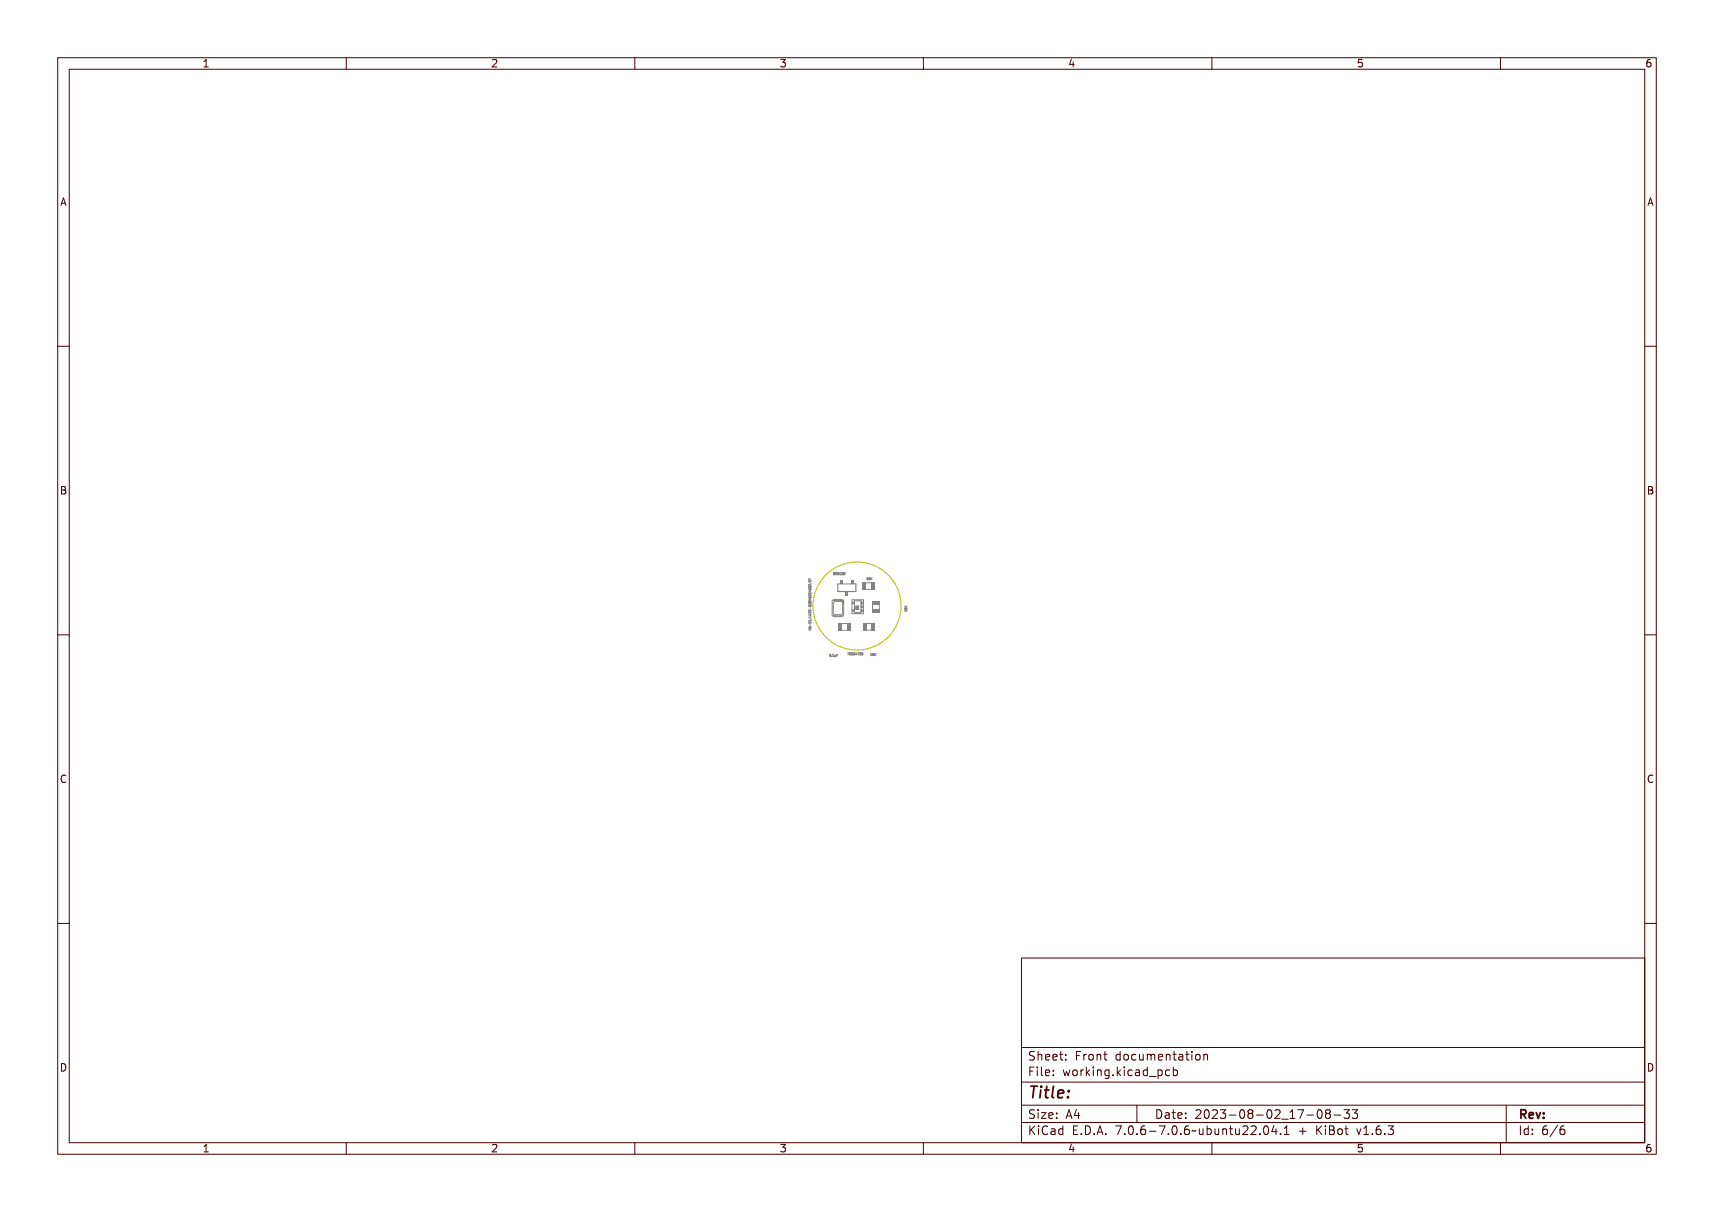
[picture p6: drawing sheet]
<svg xmlns="http://www.w3.org/2000/svg" width="297mm" height="210mm" viewBox="0 0 297 210" stroke-linecap="round" stroke-linejoin="round" font-family="sans-serif">
<defs><g id="words">
<text font-size="2.7" fill="#480000" x="178" y="190.3">Title:</text>
<g font-size="2" fill="#480000">
<text x="178" y="183.7">Sheet: Front documentation</text>
<text x="178" y="186.5">File: working.kicad_pcb</text>
<text x="178" y="193.9">Size: A4</text>
<text x="178" y="196.6">KiCad E.D.A. 7.0.6-7.0.6~ubuntu22.04.1 + KiBot v1.6.3</text>
<text x="200" y="193.9">Date: 2023-08-02_17-08-33</text>
<text x="263" y="196.6">Id: 6/6</text>
<text x="263" y="193.9">Rev:</text>
</g>
<g font-size="1.7" fill="#480000">
<text x="35" y="11.7">1</text>
<text x="85" y="11.7">2</text>
<text x="135" y="11.7">3</text>
<text x="185" y="11.7">4</text>
<text x="235" y="11.7">5</text>
<text x="285" y="11.7">6</text>
<text x="10.5" y="35.7">A</text>
<text x="285.5" y="35.7">A</text>
<text x="10.5" y="85.6">B</text>
<text x="285.5" y="85.6">B</text>
<text x="10.5" y="135.7">C</text>
<text x="285.5" y="135.7">C</text>
<text x="10.5" y="185.6">D</text>
<text x="285.5" y="185.6">D</text>
<text x="35" y="199.7">1</text>
<text x="85" y="199.7">2</text>
<text x="135" y="199.7">3</text>
<text x="185" y="199.7">4</text>
<text x="235" y="199.7">5</text>
<text x="285" y="199.7">6</text>
</g>
<g font-size=".5" fill="#848484">
<text x="144.7" y="99.6">BSS138</text>
<text x="150.1" y="100.5">10K</text>
<text x="157.2" y="105.8" transform="rotate(-90 157.2 105.8)">10K</text>
<text x="140.5" y="109.3" transform="rotate(-90 140.5 109.3)">45-21/LK2C-B38452C4CB2/2T</text>
<text x="143.6" y="113.8">0.1µF</text>
<text x="147.3" y="113.5">TCS34725</text>
<text x="151" y="113.6">10K</text>
</g>
</g></defs>
<g fill="none" stroke="#848484" stroke-width=".17">
<path d="M144.4 99.4h.1M144.5 99.4h.1M144.6 99.2h-.2v.4h.2M144.6 99.4h-.1M144.7 99.2l.3 .1-.1 .3h-.2zM144.8 99.4l.1 .2h-.1zM144.8 99.3l.1 .1zM145.1 99.3h.1l-.1 .1a.14 .14 0 0 1 .2 .1 .16 .16 0 0 1-.3 .1l.2-.1zM145.4 99.3h.1l-.1 .1a.14 .14 0 0 1 .2 .1 .16 .16 0 0 1-.3 .1l.2-.1zM145.7 99.3l.1-.1 .1 .4h-.2zM145.9 99.3h.2v.3h-.2l.2-.1-.1-.1 .1-.1zM146.3 99.3h.1v.3h-.2z"/>
<path d="M140.1 100.9l.5 .3M140.2 100.2v.2M140.2 100.3h.3M140.2 101.7v.1M140.2 109l.3 .1-.1 .2zM140.2 108.7v.2a.16 .16 0 0 1 .2-.2 .16 .16 0 0 1 .1 .2l-.1-.1v.1h-.2zM140.2 107.9l.3-.1v.2h-.3zM140.2 107.5l.4 .3zM140.2 107.4h.3v-.2v.2zM140.2 106.9l.1 .2 .2-.2-.1 .2 .1 .1h-.3l.1-.1zM140.2 104.9l.3 .1-.1 .1zM140.2 104.6v.1a.16 .16 0 0 1 .2-.1 .16 .16 0 0 1 .1 .2l-.1-.2v.2h-.2z"/>
<path d="M140.2 103.7l.3 .1-.1 .1zM140.2 102.5l.4 .2zM140.2 101.9v.1l.3 .1h-.3v.1zM140.2 101.7h.1M140.2 106.4l.2 .1 .1-.1a.17 .17 0 0 1-.2 .2 .17 .17 0 0 1-.1-.2zM140.2 104l.2 .2 .1-.2a.17 .17 0 0 1-.2 .2 .17 .17 0 0 1-.1-.2zM140.2 103.4l.2 .2 .1-.2a.17 .17 0 0 1-.2 .2 .17 .17 0 0 1-.1-.2zM140.2 108.2l.3 .1v-.2v.2l-.2-.1-.1 .1zM140.2 106.7l.3 .1v-.1v.2l-.2-.2-.1 .2zM140.2 105.5h.3v.2l-.1-.2v.1l-.2-.1v.2zM140.2 105.2h.3v.1l-.3 .1zM140.2 104.3l.3 .2v-.2v.2l-.2-.2-.1 .2z"/>
<path d="M140.2 102.8l.3 .2v-.2v.2l-.2-.1-.1 .1zM140.2 102.2l.3 .2v-.2v.2l-.2-.1-.1 .1zM140.2 105.8h.3v.2h-.3zM140.2 103.1h.3v.2h-.3zM140.2 109.1h.2v.1zM140.2 105h.2v.1zM140.2 103.8h.2v.1zM140.2 105.8l.1 .1zM140.2 103.2l.1 .1zM140.3 101.7h.1M140.3 101.7l.2-.1v.2M140.3 101.7v.1"/>
<path d="M140.4 108.5v.1zM140.4 106.1v.1zM140.4 105.8l.1 .1h-.1zM140.4 103.2l.1 .1h-.1zM140.5 100.5v.3l-.2-.3-.1 .2M140.5 101.3v.2l-.2-.2-.1 .2M143.8 113.4v.3zM144.1 113.7v.1zM144.3 113.4h.1l.1 .4h-.2zM144.6 113.5l.1 .2 .1-.2v.2h-.2v.2zM144.9 113.4h.2h-.2l.2 .2h-.2v.2zM146.9 113.1h.2"/>
<path d="M147 113.1v.4M147.3 113.1h.2l-.1 .1v.3zM147.6 113.2h.2l-.2 .1 .2 .2a.18 .18 0 0 1-.2-.1 .18 .18 0 0 1 0-.2zM147.6 103.9h2v2.4h-2zM147.9 113.2h.2l-.2 .1a.14 .14 0 0 1 .2 .1 .14 .14 0 0 1-.2 .1l.2-.1zM148.1 104.1h1.1v2.1h-1.1zM148.2 113.2h.2l-.1 .3h-.1l.1-.1-.1-.1 .1-.1zM148.3 105h.5v.6h-.5zM148.3 105.2h.5M148.3 105.5h.5M148.3 105.3h.5M148.5 105v.6"/>
<path d="M148.6 113.1l.1 .4-.2-.1zM148.6 113.2v.2h-.1zM148.6 105v.6M148.8 113.1h.2l-.1 .4v-.3zM149.1 113.2a.16 .16 0 0 1 .2 .1 .16 .16 0 0 1-.2 .2h.2h-.2l.1-.3zM149.4 113.1h.2l-.2 .1a.16 .16 0 0 1 .2 .2 .16 .16 0 0 1-.2 .1l.1-.1-.1-.1zM150.1 100.1h.2l.1 .4h-.2zM150.5 100.2v.3zM150.7 100.1l.1 .2 .2-.2-.2 .2 .2 .2-.2-.2-.1 .2zM150.8 113.6h.3M150.9 113.3h-.1M151 113.3h.2l.1 .3h-.2z"/>
<path d="M151.4 113.3v.3zM151.6 113.3l.1 .1 .2-.1-.2 .1 .2 .2-.2-.2-.1 .2zM156.8 105.6l.4-.1v.2h-.4zM156.8 104.9l.2 .2 .2-.2-.2 .2 .2 .1h-.4l.2-.1zM156.8 105.3h.3zM156.9 105.9h.1M157.1 105.7v.2"/>
<circle cx="146.3" cy="99.3" r=".06"/>
<circle cx="146.3" cy="99.5" r=".07"/>
<circle cx="140.3" cy="105.3" r=".06"/>
<circle cx="140.4" cy="105.3" r=".07"/>
<circle cx="143.8" cy="113.6" r=".17"/>
<circle cx="143.8" cy="113.6" r=".03"/>
<circle cx="150.5" cy="100.3" r=".17"/>
<circle cx="150.5" cy="100.3" r=".03"/>
<circle cx="151.4" cy="113.4" r=".17"/>
<circle cx="151.4" cy="113.4" r=".03"/>
<circle cx="157" cy="105.4" r=".17"/>
<circle cx="157" cy="105.3" r=".03"/>
</g>
<g fill="#848484">
<path d="M149.2 104.9l.4 .1v.3l-.4 .1z" fill-rule="evenodd"/>
<path d="M148.7 104.1h.6l.1 .2h.2v.4h-.4v-.6z" fill-rule="evenodd"/>
<path d="M149.2 105.6h.4v.4h-.2l-.1 .2h-.3l-.1-.1h.3z" fill-rule="evenodd"/>
<path d="M147.7 105.6h.4v.5h.4v.1h-.5l-.1-.2h-.2z" fill-rule="evenodd"/>
<path d="M147.7 104.3h.2l.1-.2h.5h-.4v.6h-.4z" fill-rule="evenodd"/>
</g>
<path d="M150.1 109.2h.9M150.1 108h.9" fill="none" stroke="#848484" stroke-width=".17"/>
<g fill="#848484">
<path d="M151 107.9h.6v1.4h-.6z" fill-rule="evenodd"/>
<path d="M149.5 107.9h.6v1.4h-.6z" fill-rule="evenodd"/>
</g>
<path d="M150.1 101h.8M150.1 102.2h.8" fill="none" stroke="#848484" stroke-width=".17"/>
<g fill="#848484">
<path d="M149.5 100.9h.6v1.3h-.6z" fill-rule="evenodd"/>
<path d="M150.9 100.9h.7v1.3h-.7z" fill-rule="evenodd"/>
</g>
<path d="M144.2 104h2v2.7h-2zM144.4 104.4l.3-.2h1l.3 .2v1.8l-.2 .3h-1.1l-.3-.1zM144.5 106.7v.2h1.4v-.2M144.5 104v-.1h1.4l.2 .4-.1-.2M145.7 104l.5 .5M146 108h.8M146 109.2h.8" fill="none" stroke="#848484" stroke-width=".17"/>
<g fill="#848484">
<path d="M145.3 108h.7v1.3h-.7z" fill-rule="evenodd"/>
<path d="M146.8 108h.6v1.3h-.6z" fill-rule="evenodd"/>
</g>
<path d="M151.2 104.8v.8M152.4 104.8v.8" fill="none" stroke="#848484" stroke-width=".17"/>
<g fill="#848484">
<path d="M151.1 104.2h1.3v.6h-1.3z" fill-rule="evenodd"/>
<path d="M151.1 105.6h1.3v.7h-1.3z" fill-rule="evenodd"/>
</g>
<path d="M145.2 101.2v1.3h3.1v-1.3" fill="none" stroke="#848484" stroke-width=".2"/>
<path d="M145.2 101.2h3.1" fill="none" stroke="#848484" stroke-width=".17"/>
<g fill="#848484">
<path d="M147.5 100.5h.4v.6h-.4z" fill-rule="evenodd"/>
<path d="M146.5 102.5h.5v.6h-.5z" fill-rule="evenodd"/>
<path d="M145.6 100.5h.4v.6h-.4z" fill-rule="evenodd"/>
</g>
<circle cx="148.5" cy="105" r="7.6" fill="none" stroke="#c2c200" stroke-width=".17"/>
<g fill="none" stroke="#480000" stroke-width=".17">
<path d="M10 10h277v190h-277zM12 12h273v186h-273zM60 10v2M110 10v2M160 10v2M210 10v2M260 10v2M10 60h2M285 60h2M10 110h2M285 110h2M10 160h2"/>
<path d="M285 160h2M177 166h108v32h-108zM60 198v2M110 198v2M160 198v2M177 181.5h108M177 187.5h108M177 191.5h108M177 194.5h108M178.1 195.2h.2v.6l.6-.6h.3l-.6 .6 .6 .8h-.2l-.5-.7-.2 .2v.5h-.2zM178.2 185h.9v.2h-.7v.4h.6v.2h-.6v.7h-.2zM178.3 182.4l.5-.1h.2v.2a.31 .31 0 0 0-.5-.1 .31 .31 0 0 0 0 .5 .5 .5 0 0 1 .6 .6 .5 .5 0 0 1-.8 .2l-.1-.2a.34 .34 0 0 0 .4 .1 .34 .34 0 0 0 .1-.5 .47 .47 0 0 1-.5-.2 .47 .47 0 0 1 .1-.5z"/>
<path d="M178.3 192.5l.5-.1h.2v.2a.31 .31 0 0 0-.5-.1 .31 .31 0 0 0 0 .5 .5 .5 0 0 1 .6 .6 .5 .5 0 0 1-.8 .2l-.1-.2a.34 .34 0 0 0 .4 .1 .34 .34 0 0 0 .1-.5 .47 .47 0 0 1-.5-.2 .47 .47 0 0 1 .1-.5zM179.4 182.2h.2v.6a.35 .35 0 0 1 .4-.1 .35 .35 0 0 1 .2 .4v.6h-.2v-.8h-.4v.8h-.2zM179.5 185.4h.4v.9h.4v.2h-.9v-.2h.3v-.8h-.2zM179.5 192.8h.4v.9h.4v.1h-.9v-.1h.3v-.8h-.2zM179.5 195.6h.4v.9h.4v.1h-.9v-.1h.3v-.8h-.2zM179.7 184.9h.2v.3h-.2zM179.7 192.3h.2v.3h-.2zM179.7 195.1h.2v.3h-.2zM180.6 184.9h.4v1.3l.4 .1v.2l-.5-.2v-1.2h-.3zM180.6 192.8h.8v.1l-.6 .8h.6v.1h-.8v-.1l.6-.8h-.6zM180.7 182.8a.49 .49 0 0 1 .6-.1 .49 .49 0 0 1 .2 .5h-.8a.42 .42 0 0 0 .3 .4 .42 .42 0 0 0 .4-.1v.2a.6 .6 0 0 1-.8-.1 .6 .6 0 0 1 .1-.8zM180.7 195.4l.5-.2h.3v.2a.43 .43 0 0 0-.6 0 .43 .43 0 0 0-.2 .5 .43 .43 0 0 0 .2 .5 .43 .43 0 0 0 .6 0v.2a.66 .66 0 0 1-.8-.1 .66 .66 0 0 1-.1-.8z"/>
<path d="M180.8 182.9l.4-.1 .1 .3h-.6zM181.8 195.6h.2a.45 .45 0 0 1 .5 0 .45 .45 0 0 1 .1 .4v.6h-.1v-.1a.38 .38 0 0 1-.5 .2 .38 .38 0 0 1-.2-.5 .38 .38 0 0 1 .4-.2h.3a.35 .35 0 0 0-.3-.4 .35 .35 0 0 0-.4 .2zM181.9 182.8a.49 .49 0 0 1 .6-.1 .49 .49 0 0 1 .2 .5h-.8a.42 .42 0 0 0 .3 .4 .42 .42 0 0 0 .5-.1v.2a.6 .6 0 0 1-.9-.1 .6 .6 0 0 1 .1-.8zM181.9 185.5a.49 .49 0 0 1 .6-.1 .49 .49 0 0 1 .2 .5h-.8a.42 .42 0 0 0 .3 .4 .42 .42 0 0 0 .5-.1v.2a.6 .6 0 0 1-.9-.1 .6 .6 0 0 1 .1-.8zM181.9 192.9a.49 .49 0 0 1 .6-.1 .49 .49 0 0 1 .2 .5h-.8a.42 .42 0 0 0 .3 .4 .42 .42 0 0 0 .5-.1v.2a.6 .6 0 0 1-.9-.1 .6 .6 0 0 1 .1-.8zM182 196.2l.5-.1a.31 .31 0 0 1-.2 .4 .31 .31 0 0 1-.4-.1zM182 182.9l.4-.1 .1 .3h-.6zM182 185.6l.4-.1 .1 .3h-.6zM182 193l.4-.1 .1 .3h-.6zM183 195.7l.4-.2 .2 .2v-.6h.2v1.5h-.2v-.1a.42 .42 0 0 1-.5 .1 .42 .42 0 0 1-.2-.5zM183.2 195.8l.1-.1a.4 .4 0 0 1 .3 .4 .4 .4 0 0 1-.3 .4l-.2-.2zM183.2 182.3h.2v.4h.4v.1h-.4l.1 .8h.3v.1h-.2a.3 .3 0 0 1-.4-.3v-.6h-.3v-.1h.3z"/>
<path d="M183.3 185.4h.2v.3h-.2zM183.3 186.2h.2v.3h-.2zM183.3 192.8h.2v.3h-.2zM183.3 193.6h.2v.2h-.2zM184.5 182.7h.2v.3h-.2zM184.5 183.5h.2v.2h-.2zM185.2 185.4h.2l.2 .8 .1-.5h.2l.2 .5 .1-.8h.2l-.2 1.1h-.2l-.2-.7-.2 .7h-.1zM185.4 195.2h.9v.2h-.7v.4h.6v.2h-.6v.5h.7v.1h-.9zM185.7 192.4h.2l.5 1.4h-.2l-.1-.3h-.5l-.1 .3h-.2zM185.8 192.6l.2 .7h-.4zM186.6 182.3h.9v.2h-.7v.4h.6v.2h-.6v.6h-.2zM186.7 185.5a.52 .52 0 0 1 .8 .4 .52 .52 0 0 1-.8 .4l-.1-.4z"/>
<path d="M186.8 185.6l.1-.1a.39 .39 0 0 1 .4 .4 .39 .39 0 0 1-.4 .4l-.1-.2zM186.9 196.4h.2v.2h-.2zM187.1 192.4h.2v.9h.2v.2h-.2v.3h-.2v-.3h-.6v-.2zM187.1 192.6v.7h-.4zM187.8 195.2a.76 .76 0 0 1 .9 .7 .76 .76 0 0 1-.9 .7zM188 195.4a.57 .57 0 0 1 .5 .5 .57 .57 0 0 1-.5 .6zM188 182.7h.2v.2a.3 .3 0 0 1 .3-.3 .3 .3 0 0 1 .3 .3 .37 .37 0 0 0-.5-.1 .37 .37 0 0 0-.1 .4v.5h-.2zM188 185.4h.2v.2a.3 .3 0 0 1 .3-.3 .3 .3 0 0 1 .3 .3 .37 .37 0 0 0-.5-.1 .37 .37 0 0 0-.1 .4v.6h-.2zM189.1 184.9h.1v.9l.5-.4h.2l-.4 .4 .5 .7h-.2l-.4-.6-.2 .1v.5h-.1zM189.1 182.8a.52 .52 0 0 1 .8 .4 .52 .52 0 0 1-.8 .4l-.1-.4zM189.2 182.9l.1-.1a.39 .39 0 0 1 .4 .4 .39 .39 0 0 1-.4 .4l-.1-.2zM189.3 196.4h.3v.2h-.3z"/>
<path d="M190.2 182.7h.2v.1a.35 .35 0 0 1 .4-.1 .35 .35 0 0 1 .3 .4v.6h-.2l-.1-.8h-.3l-.1 .8h-.2zM190.3 185.4h.4v.9h.4v.2h-.9v-.2h.4v-.8h-.3zM190.5 195.2h.3l.4 1.4h-.2l-.1-.3h-.5l-.1 .3h-.2zM190.6 184.9h.1v.3h-.1zM190.6 195.4l.2 .7h-.4zM191.4 185.4h.2v.1a.35 .35 0 0 1 .4-.1 .35 .35 0 0 1 .3 .4v.7h-.2l-.1-.9h-.3l-.1 .9h-.2zM191.7 182.3h.1v.4h.4v.1h-.4l.1 .8h.3v.1h-.2a.3 .3 0 0 1-.3-.3v-.6h-.3v-.1h.3zM191.7 196.4h.3v.2h-.3zM192.7 185.5l.3-.2 .3 .2v-.1h.2v1a.53 .53 0 0 1-.8 .4v-.2a.36 .36 0 0 0 .4 .1 .36 .36 0 0 0 .2-.4l-.1 .1a.53 .53 0 0 1-.7-.3 .53 .53 0 0 1 .2-.6zM192.8 185.6l.1-.1a.39 .39 0 0 1 .4 .4 .39 .39 0 0 1-.4 .4l-.1-.2zM193.8 195.2h.9l-.5 1.4h-.2l.5-1.2h-.7zM193.9 182.8l.3-.2 .3 .2v-.6h.2v1.5h-.2v-.1a.42 .42 0 0 1-.6 .1 .42 .42 0 0 1-.1-.5z"/>
<path d="M194.1 182.8a.4 .4 0 0 1 .4 .4 .4 .4 0 0 1-.4 .4l-.2-.4zM194.1 186.2h.3v.3h-.3zM195.1 184.9h.2v.9l.4-.4h.3l-.5 .4 .5 .7h-.2l-.4-.6-.1 .1v.5h-.2zM195.1 182.8a.52 .52 0 0 1 .8 .4 .52 .52 0 0 1-.8 .4l-.1-.4zM195.2 182.9l.1-.1a.39 .39 0 0 1 .4 .4 .39 .39 0 0 1-.4 .4l-.1-.2zM195.3 196.4h.3v.2h-.3zM196.3 185.4h.5v.9h.3v.2h-.9v-.2h.4v-.8h-.3zM196.3 195.4a.5 .5 0 0 1 .7-.1 .5 .5 0 0 1 .1 .6 .52 .52 0 0 1-.4 .8 .52 .52 0 0 1-.5-.8zM196.4 182.8a.39 .39 0 0 1 .4-.2 .39 .39 0 0 1 .3 .3 .4 .4 0 0 0-.6 0 .4 .4 0 0 0 0 .6 .4 .4 0 0 0 .6 0 .41 .41 0 0 1-.4 .3 .41 .41 0 0 1-.4-.3v-.5zM196.5 195.4a.57 .57 0 0 1 .4 .9l-.3 .2a.86 .86 0 0 1-.1-1.1zM196.6 184.9h.2v.3h-.2zM197 191.5v3"/>
<path d="M197.4 182.7h.2v.8l.2 .1 .3-.2v-.7h.2v1h-.2v-.1a.35 .35 0 0 1-.4 .2 .35 .35 0 0 1-.3-.5zM197.6 185.5a.39 .39 0 0 1 .4-.2 .39 .39 0 0 1 .3 .3 .4 .4 0 0 0-.6 0 .4 .4 0 0 0 0 .6 .4 .4 0 0 0 .6 0 .41 .41 0 0 1-.4 .3 .41 .41 0 0 1-.4-.3v-.5zM197.7 196.4h.3v.2h-.3zM198.6 182.7h.1l.2-.1a.22 .22 0 0 0 .2 .2 .22 .22 0 0 0 .2-.2l.2 .3 .1 .8h-.2v-.8l-.1-.1-.2 .1v.8h-.1v-.8l-.2-.1-.1 .1v.8h-.1zM198.7 185.4h.1a.45 .45 0 0 1 .5 0 .45 .45 0 0 1 .2 .4v.7h-.2v-.2a.38 .38 0 0 1-.5 .2 .38 .38 0 0 1-.2-.5 .38 .38 0 0 1 .5-.2h.2a.35 .35 0 0 0-.3-.4 .35 .35 0 0 0-.3 .2zM198.7 195.4l.5-.2h.2v.2a.43 .43 0 0 0-.5 0 .43 .43 0 0 0-.1 .5 .48 .48 0 0 1 .7 0 .48 .48 0 0 1-.1 .7 .48 .48 0 0 1-.7-.1l-.1-.6zM198.8 186l.5-.1a.31 .31 0 0 1-.1 .4 .31 .31 0 0 1-.4-.1zM198.9 195.9a.29 .29 0 0 1 .4 .1 .29 .29 0 0 1-.1 .4 .29 .29 0 0 1-.4-.1zM199.9 185.5l.3-.2 .3 .2v-.6h.2v1.6h-.2v-.2a.42 .42 0 0 1-.5 .1 .42 .42 0 0 1-.2-.5zM199.9 182.8a.49 .49 0 0 1 .6-.1 .49 .49 0 0 1 .2 .5h-.7a.42 .42 0 0 0 .2 .4 .42 .42 0 0 0 .5-.1v.2a.6 .6 0 0 1-.8-.1 .6 .6 0 0 1 0-.8zM200 196h.5v.2h-.5zM200 185.6l.1-.1a.39 .39 0 0 1 .4 .4 .39 .39 0 0 1-.4 .4l-.1-.2z"/>
<path d="M200.1 182.9l.3-.1 .2 .3h-.6zM200.1 192.4a.76 .76 0 0 1 1 .7 .76 .76 0 0 1-1 .7zM200.3 192.6a.57 .57 0 0 1 .6 .5 .57 .57 0 0 1-.6 .6zM200.9 186.8l1.2 .1zM201 195.2h.9l-.5 1.4h-.2l.5-1.2h-.7zM201.1 182.7h.1v.1a.35 .35 0 0 1 .5-.1 .35 .35 0 0 1 .2 .4v.6h-.2v-.8h-.4l-.1 .8h-.1zM201.4 192.8h.2a.45 .45 0 0 1 .5 0 .45 .45 0 0 1 .1 .4v.6h-.1v-.1a.38 .38 0 0 1-.5 .2 .38 .38 0 0 1-.2-.5 .38 .38 0 0 1 .4-.2h.3a.35 .35 0 0 0-.3-.4 .35 .35 0 0 0-.4 .2zM201.6 193.4l.5-.1a.31 .31 0 0 1-.2 .4 .31 .31 0 0 1-.4-.1zM202.2 185.4h.2v.1a.46 .46 0 0 1 .6 0 .46 .46 0 0 1 .1 .6 .39 .39 0 0 1-.2 .4 .39 .39 0 0 1-.5-.2v.6h-.2zM202.5 182.3h.2v.4h.4v.1h-.4v.8h.4v.1h-.2a.3 .3 0 0 1-.4-.3v-.6h-.3v-.1h.3zM202.5 185.6l.1-.1a.4 .4 0 0 1 .4 .4 .4 .4 0 0 1-.4 .4l-.2-.2zM202.5 196.4h.3v.2h-.3z"/>
<path d="M202.8 192.4h.2v.4h.4v.1h-.4l.1 .8h.3v.1h-.2a.3 .3 0 0 1-.4-.3v-.6h-.3v-.1h.3zM203.5 182.7h.2a.45 .45 0 0 1 .4 0 .45 .45 0 0 1 .2 .4v.6h-.2v-.1a.38 .38 0 0 1-.5 .2 .38 .38 0 0 1-.2-.5 .38 .38 0 0 1 .5-.2h.2a.35 .35 0 0 0-.2-.4 .35 .35 0 0 0-.4 .2zM203.5 195.4a.5 .5 0 0 1 .7-.1 .5 .5 0 0 1 .1 .6 .52 .52 0 0 1-.4 .8 .52 .52 0 0 1-.5-.8zM203.6 185.5a.39 .39 0 0 1 .4-.2 .39 .39 0 0 1 .3 .3 .4 .4 0 0 0-.5 0 .4 .4 0 0 0 0 .6 .4 .4 0 0 0 .5 0 .41 .41 0 0 1-.4 .3 .41 .41 0 0 1-.4-.3v-.5zM203.7 183.3l.4-.1a.31 .31 0 0 1-.1 .4 .31 .31 0 0 1-.4-.1zM203.7 195.4a.57 .57 0 0 1 .4 .9l-.2 .2a.86 .86 0 0 1-.2-1.1zM203.9 192.9a.49 .49 0 0 1 .6-.1 .49 .49 0 0 1 .2 .5h-.8a.42 .42 0 0 0 .3 .4 .42 .42 0 0 0 .5-.1v.2a.6 .6 0 0 1-.9-.1 .6 .6 0 0 1 .1-.8zM204 193l.4-.1 .1 .3h-.6zM204.7 184.9h.1v.6a.45 .45 0 0 1 .7 0 .45 .45 0 0 1 0 .6 .39 .39 0 0 1-.2 .4 .39 .39 0 0 1-.5-.2v.2h-.1zM204.9 182.3h.2v.4h.4v.1h-.4v.8h.4v.1h-.2a.3 .3 0 0 1-.4-.3v-.6h-.3v-.1h.3zM204.9 185.6l.1-.1a.39 .39 0 0 1 .4 .4 .39 .39 0 0 1-.4 .4l-.1-.2zM204.9 196.4h.3v.2h-.3z"/>
<path d="M205.3 192.8h.2v.3h-.2zM205.3 193.6h.2v.2h-.2zM205.9 182.7h.5v.9h.3v.1h-.9v-.1h.4v-.8h-.3zM205.9 195.4l.5-.2h.2v.2a.43 .43 0 0 0-.5 0 .43 .43 0 0 0-.1 .5 .48 .48 0 0 1 .7 0 .48 .48 0 0 1-.1 .7 .48 .48 0 0 1-.7-.1l-.1-.6zM206.1 195.9a.29 .29 0 0 1 .4 .1 .29 .29 0 0 1-.1 .4 .29 .29 0 0 1-.4-.1zM206.2 182.2h.2v.3h-.2zM207 196l.3-.1 .5 .1 .2-.1a.38 .38 0 0 1-.7 .2l-.3 .1zM207.1 182.8a.52 .52 0 0 1 .8 .4 .52 .52 0 0 1-.8 .4l-.1-.4zM207.3 182.9l.1-.1a.39 .39 0 0 1 .4 .4 .39 .39 0 0 1-.4 .4l-.2-.2zM207.4 192.5a.53 .53 0 0 1 .8 .1 .53 .53 0 0 1-.3 .7l-.3 .4h.7v.1h-.9v-.1l.3-.4a.49 .49 0 0 0 .2-.7l-.5 .1zM208.3 182.7h.1v.1a.35 .35 0 0 1 .5-.1 .35 .35 0 0 1 .2 .4v.6h-.2v-.8h-.4l-.1 .8h-.1zM208.3 195.6h.1l.1 .8 .2 .1 .2-.2v-.7h.2v1h-.2v-.1a.35 .35 0 0 1-.4 .2 .35 .35 0 0 1-.2-.5z"/>
<path d="M208.7 192.6a.5 .5 0 0 1 .6-.1 .5 .5 0 0 1 .2 .6 .52 .52 0 0 1-.5 .8 .52 .52 0 0 1-.4-.8zM208.9 192.6a.57 .57 0 0 1 .4 .9l-.3 .2a.86 .86 0 0 1-.1-1.1zM209.5 195.1h.2v.6a.45 .45 0 0 1 .6-.1 .45 .45 0 0 1 .1 .7 .39 .39 0 0 1-.3 .4 .39 .39 0 0 1-.4-.2v.1h-.2zM209.7 195.8l.1-.1a.4 .4 0 0 1 .4 .4 .4 .4 0 0 1-.4 .4l-.1-.2zM209.8 192.5a.53 .53 0 0 1 .8 .1 .53 .53 0 0 1-.3 .7l-.3 .4h.7v.1h-.9v-.1l.3-.4a.49 .49 0 0 0 .2-.7l-.5 .1zM210 198v2M210.7 195.6h.2v.8l.2 .1 .2-.2v-.7h.2v1h-.2v-.1a.35 .35 0 0 1-.4 .2 .35 .35 0 0 1-.2-.5zM211 192.4a.46 .46 0 0 1 .6 0 .46 .46 0 0 1 .1 .6l-.1 .1a.45 .45 0 0 1 .2 .6 .45 .45 0 0 1-.6 .2l-.2-.1v-.2a.35 .35 0 0 0 .5 .1 .35 .35 0 0 0 0-.5h-.3v-.2a.28 .28 0 0 0 .4-.1 .28 .28 0 0 0 0-.3 .28 .28 0 0 0-.4 0h-.2zM211.9 195.6h.2v.1a.35 .35 0 0 1 .4-.1 .35 .35 0 0 1 .2 .4v.6h-.2v-.8h-.4v.8h-.2zM212.4 193.2h.5v.2h-.5zM213.3 195.2h.2v.4h.4v.1h-.4v.8h.4v.1h-.2a.3 .3 0 0 1-.4-.3v-.6h-.3v-.1h.3zM213.5 192.6a.5 .5 0 0 1 .6-.1 .5 .5 0 0 1 .2 .6 .52 .52 0 0 1-.5 .8 .52 .52 0 0 1-.4-.8z"/>
<path d="M213.7 192.6a.57 .57 0 0 1 .4 .9l-.3 .2a.86 .86 0 0 1-.1-1.1zM214.3 195.6h.2v.8l.2 .1 .2-.2v-.7h.2v1h-.2v-.1a.35 .35 0 0 1-.4 .2 .35 .35 0 0 1-.2-.5zM214.7 192.5a.41 .41 0 0 1 .7-.1 .41 .41 0 0 1-.2 .7 .42 .42 0 0 1 .2 .6 .42 .42 0 0 1-.7 0 .42 .42 0 0 1 .2-.6l-.3-.2zM215.5 195.3a.53 .53 0 0 1 .8 .1 .53 .53 0 0 1-.3 .7l-.3 .4h.6v.1h-.9v-.1l.4-.4a.49 .49 0 0 0 .2-.8l-.5 .2zM216 193.2h.5v.2h-.5zM216.7 195.3a.53 .53 0 0 1 .8 .1 .53 .53 0 0 1-.3 .7l-.3 .4h.6v.1h-.9v-.1l.4-.4a.49 .49 0 0 0 .2-.8l-.5 .2zM217.1 192.6a.5 .5 0 0 1 .7-.1 .5 .5 0 0 1 .1 .6 .52 .52 0 0 1-.5 .8 .52 .52 0 0 1-.4-.8zM217.3 192.6a.57 .57 0 0 1 .4 .9l-.3 .2a.86 .86 0 0 1-.1-1.1zM218.2 196.4h.2v.2h-.2zM218.2 192.5a.53 .53 0 0 1 .8 .1 .53 .53 0 0 1-.3 .7l-.3 .4h.7v.1h-.9v-.1l.3-.4a.49 .49 0 0 0 .2-.7l-.5 .1zM219.2 195.4a.5 .5 0 0 1 .6-.1 .5 .5 0 0 1 .2 .6 .52 .52 0 0 1-.5 .8 .52 .52 0 0 1-.5-.8zM219.2 194.2l1.3 .1z"/>
<path d="M219.4 195.4a.57 .57 0 0 1 .3 .9l-.2 .2a.86 .86 0 0 1-.1-1.1zM220.7 192.5l.5-.1v1.3h.3v.1h-.8v-.1h.3v-1.1h-.3zM220.8 195.2h.2v.9h.2v.2h-.2v.3h-.2v-.3h-.6v-.2zM220.8 195.4v.7h-.4zM221.8 196.4h.2v.2h-.2zM221.8 192.4h.9l-.5 1.4h-.2l.5-1.2h-.7zM222.8 195.3l.5-.1v1.3h.3v.1h-.8v-.1h.3v-1.1h-.3zM223.2 193.2h.5v.2h-.5zM224.3 192.6a.5 .5 0 0 1 .7-.1 .5 .5 0 0 1 .1 .6 .52 .52 0 0 1-.4 .8 .52 .52 0 0 1-.5-.8zM224.5 192.6a.57 .57 0 0 1 .4 .9l-.2 .2a.86 .86 0 0 1-.2-1.1zM225.4 195.5h.2v.4h.4v.2h-.4v.4h-.2v-.4h-.4v-.2h.4zM225.5 192.5a.41 .41 0 0 1 .7-.1 .41 .41 0 0 1-.2 .7 .42 .42 0 0 1 .2 .6 .42 .42 0 0 1-.7 0 .42 .42 0 0 1 .2-.6l-.3-.2z"/>
<path d="M226.8 193.2h.5v.2h-.5zM227.5 195.2h.2v.6l.6-.6h.2l-.6 .6 .6 .8h-.2l-.5-.7-.1 .2v.5h-.2zM227.8 192.4a.46 .46 0 0 1 .7 0 .46 .46 0 0 1 0 .6l-.1 .1a.45 .45 0 0 1 .3 .6 .45 .45 0 0 1-.7 .2l-.2-.1v-.2a.35 .35 0 0 0 .5 .1 .35 .35 0 0 0 0-.5h-.2v-.2a.28 .28 0 0 0 .3-.1 .28 .28 0 0 0 0-.3 .28 .28 0 0 0-.4 0h-.2zM228.8 195.6h.4v.9h.4v.1h-.9v-.1h.4v-.8h-.3zM229.1 192.4a.46 .46 0 0 1 .6 0 .46 .46 0 0 1 0 .6l-.1 .1a.45 .45 0 0 1 .3 .6 .45 .45 0 0 1-.7 .2l-.2-.1v-.2a.35 .35 0 0 0 .5 .1 .35 .35 0 0 0 0-.5h-.2v-.2a.28 .28 0 0 0 .3-.1 .28 .28 0 0 0 0-.3 .28 .28 0 0 0-.4 0h-.1zM229.1 195.1h.1v.3h-.1zM229.9 195.2h.4a.35 .35 0 0 1 .5 .2 .35 .35 0 0 1-.3 .5 .41 .41 0 0 1 .3 .5 .41 .41 0 0 1-.5 .2h-.4zM230.1 196h.2a.27 .27 0 0 1 .3 .2 .27 .27 0 0 1-.3 .3h-.2zM230.1 195.4h.2a.23 .23 0 0 1 .3 .2 .23 .23 0 0 1-.3 .2h-.2zM231.2 193.2h1.1M231.2 195.7a.52 .52 0 0 1 .8 .4 .52 .52 0 0 1-.8 .4l-.1-.4zM231.3 195.8l.1-.1a.39 .39 0 0 1 .4 .4 .39 .39 0 0 1-.4 .4l-.1-.2z"/>
<path d="M232.6 195.2h.1v.4h.4v.1h-.4l.1 .8h.3v.1h-.2a.3 .3 0 0 1-.3-.3v-.6h-.3v-.1h.3zM232.9 192.3h.9l-.5 .6 .4 .1v.6l-.2 .2h-.4l-.2-.2M234.3 192.3h.9l-.5 .6 .5 .1v.6l-.2 .2h-.5l-.2-.2M234.6 195.6h.2l.3 .9 .4-.9h.2l-.4 1h-.3zM236 195.3l.5-.1v1.3h.3v.1h-.8v-.1h.3v-1.1h-.3zM237.4 196.4h.3v.2h-.3zM238.4 195.4l.5-.2h.2v.2a.43 .43 0 0 0-.5 0 .43 .43 0 0 0-.1 .5 .48 .48 0 0 1 .7 0 .48 .48 0 0 1-.1 .7 .48 .48 0 0 1-.7-.1l-.1-.6zM238.6 195.9a.29 .29 0 0 1 .4 .1 .29 .29 0 0 1-.1 .4 .29 .29 0 0 1-.4-.1zM239.8 196.4h.3v.2h-.3zM240.7 195.2a.46 .46 0 0 1 .6 0 .46 .46 0 0 1 .1 .6l-.1 .1a.45 .45 0 0 1 .2 .6 .45 .45 0 0 1-.6 .2l-.2-.1v-.2a.35 .35 0 0 0 .5 .1 .35 .35 0 0 0 0-.5l-.3-.1v-.1a.28 .28 0 0 0 .4-.1 .28 .28 0 0 0 0-.3 .28 .28 0 0 0-.4 0h-.2zM260 198v2M261 191.5v6.5"/>
<path d="M263.2 195.2h.8v.2h-.3v1.1h.3v.1h-.8v-.1h.3v-1.1h-.3zM264.4 195.7l.3-.2 .3 .2v-.6h.2v1.5h-.2v-.1a.42 .42 0 0 1-.5 .1 .42 .42 0 0 1-.2-.5zM264.6 195.8l.1-.1a.4 .4 0 0 1 .3 .4 .4 .4 0 0 1-.3 .4l-.2-.2zM265.9 195.6h.2v.3h-.2zM265.9 196.4h.2v.2h-.2zM268.1 195.4l.5-.2h.2v.2a.43 .43 0 0 0-.5 0 .43 .43 0 0 0-.2 .5 .48 .48 0 0 1 .7 0 .48 .48 0 0 1-.1 .7 .48 .48 0 0 1-.6-.1l-.2-.6zM268.2 195.9a.29 .29 0 0 1 .4 .1 .29 .29 0 0 1 0 .4 .29 .29 0 0 1-.4-.1zM269.9 195.2h.2l-.8 1.6h-.2zM270.5 195.4l.5-.2h.2v.2a.43 .43 0 0 0-.5 0 .43 .43 0 0 0-.2 .5 .48 .48 0 0 1 .7 0 .48 .48 0 0 1 0 .7 .48 .48 0 0 1-.7-.1l-.1-.6zM270.6 195.9a.29 .29 0 0 1 .4 .1 .29 .29 0 0 1 0 .4 .29 .29 0 0 1-.4-.1z"/>
<circle cx="196.7" cy="195.9" r=".13"/>
<circle cx="203.9" cy="195.9" r=".13"/>
<circle cx="209" cy="193.1" r=".13"/>
<circle cx="213.8" cy="193.1" r=".13"/>
<circle cx="215" cy="193.4" r=".29"/>
<circle cx="215" cy="192.8" r=".25"/>
<circle cx="217.4" cy="193.1" r=".13"/>
<circle cx="219.5" cy="195.9" r=".13"/>
<circle cx="224.7" cy="193.1" r=".13"/>
<circle cx="225.9" cy="193.4" r=".29"/>
<circle cx="225.9" cy="192.8" r=".25"/>
</g>
<g fill="none" stroke="#480000" stroke-width=".3">
<path d="M178.1 188.4h1.4v.2h-.6v1.7h-.2v-1.7h-.6zM179.9 188.8h.7v1.3h.4v.2h-1.2v-.2h.5v-1.1h-.4zM180.3 188.3h.3v.3h-.3zM181.8 188.4h.2v.4h.6v.2h-.6v1l.2 .1h.4v.2a.55 .55 0 0 1-.8-.5v-.8h-.4v-.2h.4zM183 188.3h.6l.1 1.6 .1 .2h.4v.2a.54 .54 0 0 1-.8-.5v-1.4h-.4zM184.8 189a.65 .65 0 0 1 .8-.1 .65 .65 0 0 1 .3 .7h-1.1a.56 .56 0 0 0 .4 .5 .56 .56 0 0 0 .6-.1v.2a.81 .81 0 0 1-1.1-.1 .81 .81 0 0 1 .1-1.1zM185 189.1l.3-.1a.37 .37 0 0 1 .3 .4h-.8zM186.7 188.9h.3v.4h-.3zM186.7 189.9h.3v.4h-.3zM263.1 192.4a.73 .73 0 0 1 .9 .2v.3l-.3 .3 .5 .6h-.2l-.3-.4-.2-.2h-.2v.6h-.2zM263.3 192.6h.2a.26 .26 0 0 1 .3 .2 .26 .26 0 0 1-.2 .3h-.3zM264.5 192.9a.49 .49 0 0 1 .6-.1 .49 .49 0 0 1 .2 .5h-.8a.42 .42 0 0 0 .3 .4 .42 .42 0 0 0 .4-.1v.2a.6 .6 0 0 1-.8-.1 .6 .6 0 0 1 .1-.8z"/>
<path d="M264.6 193l.3-.1 .2 .3h-.6zM265.5 192.8h.2l.3 .9 .3-.9h.2l-.4 1h-.2zM267.1 192.8h.2v.3h-.2zM267.1 193.6h.2v.2h-.2z"/>
</g>
<use href="#words"/>
</svg>
